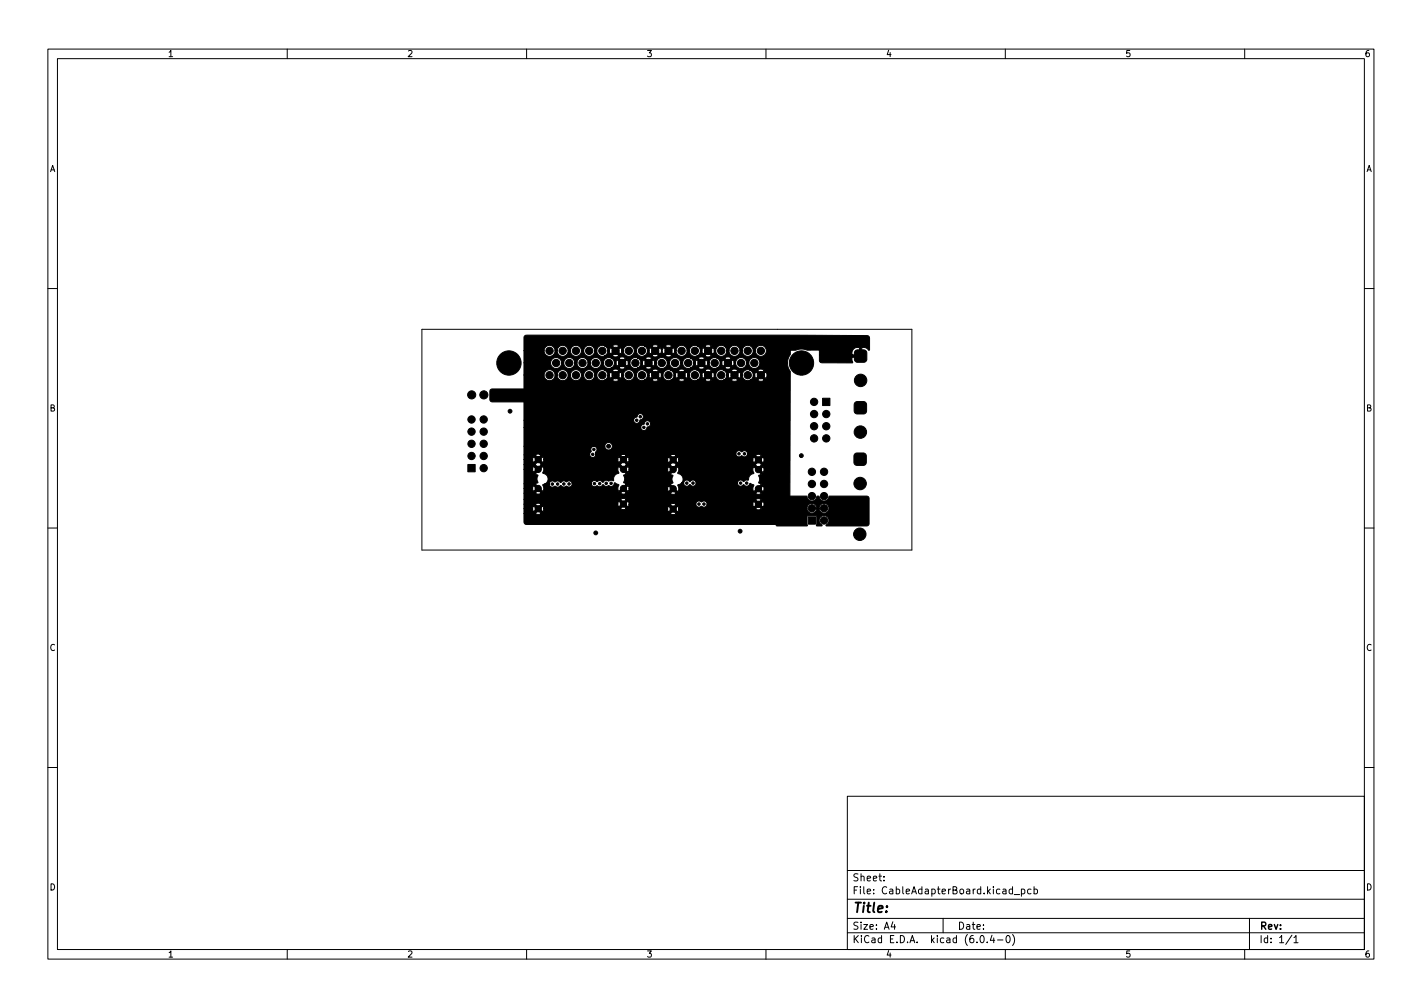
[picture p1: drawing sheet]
<svg xmlns="http://www.w3.org/2000/svg" width="297mm" height="210mm" viewBox="0 0 297 210" stroke-linecap="round" stroke-linejoin="round" font-family="sans-serif">
<defs><g id="words">
<text font-size="2.8" x="178" y="190.6">Title:</text>
<g font-size="2.1">
<text x="178" y="184">Sheet:</text>
<text x="178" y="186.7">File: CableAdapterBoard.kicad_pcb</text>
<text x="178" y="196.9">KiCad E.D.A. kicad (6.0.4-0)</text>
<text x="178" y="194.1">Size: A4</text>
<text x="200" y="194.1">Date:</text>
<text x="263" y="194.1">Rev:</text>
<text x="263" y="196.9">Id: 1/1</text>
</g>
<g font-size="1.8">
<text x="35" y="11.9">1</text>
<text x="85" y="11.9">2</text>
<text x="135" y="11.9">3</text>
<text x="185" y="11.9">4</text>
<text x="235" y="11.9">5</text>
<text x="285" y="11.9">6</text>
<text x="10.3" y="35.9">A</text>
<text x="285.3" y="35.9">A</text>
<text x="10.3" y="85.9">B</text>
<text x="285.3" y="85.9">B</text>
<text x="10.3" y="135.9">C</text>
<text x="285.3" y="135.9">C</text>
<text x="10.3" y="185.9">D</text>
<text x="285.3" y="185.9">D</text>
<text x="35" y="199.9">1</text>
<text x="85" y="199.9">2</text>
<text x="135" y="199.9">3</text>
<text x="185" y="199.9">4</text>
<text x="235" y="199.9">5</text>
<text x="285" y="199.9">6</text>
</g>
</g></defs>
<g fill="none" stroke="#000" stroke-width=".21">
<path d="M10 10.2h277v190.1h-277zM12 12.2h273v186.1h-273zM60 10.2v2M110 10.2v2M160 10.2v2M210 10.2v2M260 10.2v2M10 60.2h2M88.1 68.8h102.4v46h-102.4zM285 60.2h2M10 110.2h2M285 110.2h2"/>
<path d="M10 160.2h2M177 166.3h108v32h-108zM285 160.2h2M60 198.3v2M110 198.3v2M160 198.3v2M177 194.8h108M177 191.8h108M177 187.8h108M177 181.8h108M184.6 183.8v.1M184.6 183v.1"/>
<path d="M186.5 192.5l-.4 1h1M186.9 193v1M197 191.8v3M204.9 195.4l.2-.1a.8 .8 0 0 1 .5 .8 .8 .8 0 0 1-.5 .7 1 1 0 0 1-.2-1.4zM206.2 196.7v.1M207.2 195.3l-.3 1h.9M207.6 195.8v1M208.4 196.3h1.1M210 198.3v2M210.4 195.4l.1-.1a.8 .8 0 0 1 .5 .8 .8 .8 0 0 1-.5 .7 1 1 0 0 1-.1-1.4zM211.5 195.1a1.72 1.72 0 0 1 0 2.3M211.9 186.8h1.1"/>
<path d="M213.4 185.7l.4-.1 .3 .3-.2 .7h-.5M213.4 185.6v1.5M215.4 185.7l-.5-.1-.3 .3 .2 .7h.6M216 185.7l.4-.1 .3 .3-.1 .7h-.6M216 185.1v1.5M260 198.3v2M261 191.8v6.5M269.9 195.3l-1.3 1.9M270.3 195.8l.4-.5v1.5M270.3 196.8h.8"/>
</g>
<g fill="#000" stroke="#000" stroke-width=".21">
<path d="M109.6 70.1l.4-.1h55l16.1 .1 .5 .2v2.8h-.2l-.6-.5-.8-.1v2l-2 .1 .1 1.2-6.4-.1-.5-.3v-1.3h8.3v-1.5l-.4-.1a1.15 1.15 0 0 0-1.1 1.1v.5h-6.8v-1h-2.6a3 3 0 0 0-2.3 0h-1.2v1a2.98 2.98 0 0 0 0 3.5l-.1 31.9h-55l-.4-.1-.1-.4v-1.8h2.3l.7 .2 .5-.1h27l.7 .2 .5-.2-.6-.6-.6 .6h-27l-.6-.7-.6 .6h-2.3v-1h1.8l.1 .7 .7-.7h.7l.6 .7 .2-.7h16l.7 .2 .5-.1h8.7l.1 .6 .7-.6h.7l.6 .6 .2-.6h16l.7 .2 .5-.2-.6-.6-.6 .6h-16l-.2-.6-.6 .6h-.7l-.7-.6-.1 .6h-8.7l-.6-.7-.6 .6h-16l-.2-.6-.6 .6h-.7l-.7-.6-.1 .6h-1.8v-.9h2.3l.6 .6 .6-.7h16.1l.1 .7 .7-.7h.7l.6 .7 .2-.6h8.6l.6 .6 .6-.6-.1-.1 4.3 .1a.7 .7 0 0 0 .4 .6 .7 .7 0 0 0 .8-.2 .65 .65 0 0 0 .7 .2 .65 .65 0 0 0 .4-.6h9.6l.1 .6 .7-.6h.7l.6 .6 .2-.6-.2-.6-.6 .6h-.7l-.7-.6-.1 .6-9.6-.1a.7 .7 0 0 0-.5-.6 .7 .7 0 0 0-.7 .2 .65 .65 0 0 0-.7-.2 .65 .65 0 0 0-.4 .6l-4.9-.1-.5 .2h-8.6l-.2-.7-.6 .6h-.7l-.7-.6-.1 .6h-16.1l-.7-.1-.5 .2h-2.3v-1h20.1l.6 .6 .6-.6h27l.6 .6 .6-.6a1.07 1.07 0 0 0-1.2 0h-27a1.07 1.07 0 0 0-1.2 0h-20.1v-1.3h2.3l.7 .2 .5-.2h16.6l.7 .2 .5-.2h9.2l.7 .2 .5-.2h16.6a1.09 1.09 0 0 0 1.2 0l-.6-.6-.6 .6h-16.6l-.6-.6-.6 .6h-9.2l-.6-.6-.6 .6h-16.6l-.6-.6-.6 .6h-2.3v-1h1.8l.1 .6 .7-.6-.7-.6-.1 .6h-1.8v-1h2.3l1.6 1.6a1.35 1.35 0 0 0 0-1.4l1.3-.1a.71 .71 0 0 0 .5 .6 .71 .71 0 0 0 .8-.2 .77 .77 0 0 0 1.2-.2 .87 .87 0 0 0 1.2 .2 .64 .64 0 0 0 .7 .1 .64 .64 0 0 0 .4-.6h4a.71 .71 0 0 0 .5 .6 .71 .71 0 0 0 .8-.2 .73 .73 0 0 0 1.2-.2 .91 .91 0 0 0 1.2 .2 .71 .71 0 0 0 .8 .1 .71 .71 0 0 0 .4-.7l.9 .5a1.17 1.17 0 0 0-.1 1.3l.7-.6h.7l.6 .6 .2-.6h8.1l.1 .7 .7-.7-.7-.6-.1 .6h-8.1l-.2-.6-.6 .6h-.7l.9-.9h9.2l1.6 1.6a1.35 1.35 0 0 0 0-1.4l.7-.4h.5a.64 .64 0 0 0 .5 .6 .64 .64 0 0 0 .7-.3h.1a.67 .67 0 0 0 .8 .3 .67 .67 0 0 0 .5-.6h8.7a.66 .66 0 0 0 .4 .6 .66 .66 0 0 0 .8-.3h.1a.65 .65 0 0 0 .7 .3 .65 .65 0 0 0 .5-.5l.2-.1 .7 .4a1.36 1.36 0 0 0-.1 1.4l.7-.7h.7l.6 .7 .1-.2 .1-.5-.2-.6-.6 .6h-.7l.9-.9-.5-.3a1.51 1.51 0 0 0 0-1.5l.5-.3-.9-1h.7l.6 .7 .2-.6-.2-.7-.6 .6h-.7l-.6-.6a1.29 1.29 0 0 0 0 1.4l-.2 .1a1.17 1.17 0 0 0-.9 1l-.1 .4h-.6l-.3 .3-.5-.3h-.4l-.3 .1-.1 .5h-8.7l-.1-.3a.64 .64 0 0 0-.8-.3l-.4 .3-.6-.4a.64 .64 0 0 0-.7 .7h-.5a1.22 1.22 0 0 0 .3-1.3 1.22 1.22 0 0 0-1-.8v-.1a1.17 1.17 0 0 0 0-1.3l-1.6 1.6 .6 .3-.2 .8 .2 .7-.6 .3h-9.2l-.5-.4a1.51 1.51 0 0 0 0-1.5l.5-.2-.9-1h.7l.6 .6 .2-.6h8.1l.1 .7 .7-.7-.7-.6-.1 .6h-8.1l-.2-.6-.6 .6h-.7l-.7-.6a1.41 1.41 0 0 0 .1 1.4l-.2 .1a1.16 1.16 0 0 0-.9 1.2l-.1 .3-.5-.1-.5 .1a.66 .66 0 0 0-1.1 .3h-.2a.83 .83 0 0 0-1.2-.2 .65 .65 0 0 0-.7-.1 .65 .65 0 0 0-.4 .6h-4l-.2-.4a.86 .86 0 0 0-1.1 0 .75 .75 0 0 0-1.1 .2 .87 .87 0 0 0-1.3-.2 .65 .65 0 0 0-.7-.1 .65 .65 0 0 0-.4 .6h-.9l.4-.4a1.22 1.22 0 0 0-.8-1.9v-.1a1.16 1.16 0 0 0 0-1.3l-1.6 1.6 .6 .3a1.23 1.23 0 0 0 0 1.4l-.6 .3h-2.3v-3h1.8l.1 .6 .7-.6-.7-.6-.1 .6h-1.8v-1h2.3l.6 .6 .6-.6h16.6l.6 .6 .6-.5h9.2l.6 .6 .6-.6h16.6l.6 .6 .6-.7-.6-.6-.6 .7h-16.6l-.6-.7-.6 .7h-9.2v-.2l-.6-.6-.6 .7h-16.6l-.6-.7-.6 .7h-2.3v-1.1h1.8l.1 .7 .7-.6h.7l.6 .6 .2-.7h15.5l.1 .7 .7-.6h.7l.6 .6 .2-.6h8.1l.1 .6 .7-.6h.7l.6 .6 .2-.6h15.5l.1 .6 .7-.6h.7l.6 .6 .2-.5-.2-.7-.6 .6h-.7l-.7-.6-.1 .6h-15.5l-.2-.6-.6 .6h-.7l-.7-.6-.1 .6h-8.1l-.2-.7-.6 .7h-.7l-.7-.7-.1 .6h-15.5l-.2-.6-.6 .7h-.7l-.7-.7-.1 .6h-1.8v-.9h2.3l.6 .6 .6-.6-.2-.1h10.4a.64 .64 0 0 0 .5 .6 .64 .64 0 0 0 .7-.3l.1-.2h5.1l.6 .6 .6-.6h9.2l.6 .7 .6-.7a1.07 1.07 0 0 0-1.2 0h-9.2a1.07 1.07 0 0 0-1.2 0h-5.1v-.3h29.2a.71 .71 0 0 0 .5 .7 .71 .71 0 0 0 .8-.3v.1a.65 .65 0 0 0 1.1-.2h1.7l.6 .7 .6-.7-.7-.1-.5 .1h-1.7a.65 .65 0 0 0-.4-.9h-.4l-.3 .3-.3-.2a.65 .65 0 0 0-1 .5h-29.2l-.1-.1a.83 .83 0 0 0 0-1.3 .69 .69 0 0 0-.8 .1 .69 .69 0 0 0-.1 .9l-.3 .6-10.9-.1-.5 .2h-2.3v-1.8h16.8l.2 .5 .4 .2a.79 .79 0 0 0 1-.6 .79 .79 0 0 0-.7-.9 .79 .79 0 0 0-.9 .8h-16.8v-4l24.4 .1a.65 .65 0 0 0 .6 .6 .65 .65 0 0 0 .6-.6l.1-.1a.67 .67 0 0 0 .7-.6 .67 .67 0 0 0-.7-.7 .67 .67 0 0 0-.6 .7 .73 .73 0 0 0-.7 .6h-24.4v-1.5l22.9 .1a.66 .66 0 0 0 .7 .6 .66 .66 0 0 0 .6-.7 .69 .69 0 0 0 .7-.7 .69 .69 0 0 0-.8-.7 .69 .69 0 0 0-.6 .8l-.5 .2-.1 .4h-22.9v-9.4h4.1a1.15 1.15 0 0 0 1.2 1.2 1.15 1.15 0 0 0 1.1-1.2h.5l.3 .8 .5 .3a1.15 1.15 0 0 0 1.5-1.1h.5l.2 .8 .6 .3a1.15 1.15 0 0 0 1.5-1.1h.4l.3 .8 .5 .3a1.15 1.15 0 0 0 1.5-1.1h.5l.1 .6 .7 .5h2.4a1.23 1.23 0 0 0 1.4 0l-.7-.7-.7 .7h-1.6l.5-.4 .2-.7h.3l.2 .7 .7-.7h.7l.7 .7 .3-.7h.3l.3 .8 .5 .3a1.15 1.15 0 0 0 1.5-1.1h.4l.2 .6 .6 .5h2.5a1.23 1.23 0 0 0 1.4 0l-.7-.7-.7 .7h-1.7l.5-.4 .2-.7h.4l.2 .7 .7-.7h.7l.7 .7 .2-.7h.4l.1 .6 .7 .5h2.4a1.23 1.23 0 0 0 1.4 0l-.7-.7-.7 .7h-1.6l.5-.4 .2-.7h.3l.2 .7 .7-.7h.7l.7 .7 .2-.7h.4l.2 .6 .6 .5h2.4a1.23 1.23 0 0 0 1.4 0l-.7-.7-.7 .7h-1.6l.5-.4 .2-.7h.3l.3 .7 .6-.7h.8l.7 .7 .2-.7h.3l.2 .6 .6 .5h2.4a1.23 1.23 0 0 0 1.4 0l-.7-.7-.7 .7h-1.6l.5-.4 .2-.7h.4l.2 .7 .7-.7h.7l.7 .7 .2-.7h.3l.2 .6 .6 .5h2.4a1.23 1.23 0 0 0 1.4 0l-.7-.7-.7 .7h-1.6l.5-.4 .2-.7h.4l.2 .7 .7-.7h.7l.7 .7a1.23 1.23 0 0 0 0-1.4l-.7 .7h-.7l-.7-.7-.2 .7h-.4l-.1-.6-.6-.4h1.6l.7 .7 .7-.7a1.18 1.18 0 0 0-1.3 0h-1.7a1.14 1.14 0 0 0-1.6 1h-.3l-.2-.7-.7 .7h-.7l-.7-.7-.2 .7h-.4a1.13 1.13 0 0 0-.7-1h1.6l.7 .7 .7-.7a1.23 1.23 0 0 0-1.4 0l-1.7-.1a1.15 1.15 0 0 0-1.5 1.1h-.3l-.2-.7-.7 .7h-.8l-.6-.7-.3 .7h-.3a1.13 1.13 0 0 0-.7-1h1.6l.7 .7 .7-.7a1.23 1.23 0 0 0-1.4 0l-1.7-.1a1.15 1.15 0 0 0-1.5 1.1h-.4l-.2-.7-.7 .7h-.7l-.7-.7-.2 .7h-.3a1.13 1.13 0 0 0-.7-1h1.6l.7 .7 .7-.7a1.23 1.23 0 0 0-1.4 0l-1.7-.1a1.15 1.15 0 0 0-1.5 1.1h-.4l-.2-.7-.7 .7h-.7l-.7-.7-.2 .7h-.4a1.13 1.13 0 0 0-.7-1h1.7l.7 .7 .7-.7a1.23 1.23 0 0 0-1.4 0l-1.8-.1a1.15 1.15 0 0 0-1.5 1.1h-.4v-.2a1.15 1.15 0 0 0-1.2-.9 1.15 1.15 0 0 0-1.1 1.1h-.3l-.3-.7-.7 .7h-.7l-.7-.7-.2 .7h-.3a1.13 1.13 0 0 0-.8-1h1.7l.7 .7 .7-.7a1.23 1.23 0 0 0-1.4 0l-1.8-.1a1.15 1.15 0 0 0-1.4 1.1h-.5v-.2a1.15 1.15 0 0 0-1.2-.9 1.15 1.15 0 0 0-1.1 1.1h-.4l-.1-.2a1.15 1.15 0 0 0-1.2-.9 1.15 1.15 0 0 0-1 1.1h-.5v-.2a1.15 1.15 0 0 0-1.3-.9 1.15 1.15 0 0 0-1 1.1h-.5v-.2a1.15 1.15 0 0 0-1.2-.9 1.15 1.15 0 0 0-1.1 1.1h-4.1v-2.5h5.5l.3 .7 .5 .4a1.15 1.15 0 0 0 1.5-1.1h.5l.2 .7 .6 .4a1.15 1.15 0 0 0 1.5-1.1h.4l.3 .7 .5 .4a1.15 1.15 0 0 0 1.5-1.1h.5l.3 .7 .5 .4a1.15 1.15 0 0 0 1.5-1.1h.4l.2 .6 .6 .5h2.5a1.23 1.23 0 0 0 1.4 0l-.7-.7-.7 .7h-1.7l.5-.5 .2-.6h.4l.2 .7 .7-.7h.7l.7 .7 .2-.7h.4l.1 .6 .7 .5h2.4a1.23 1.23 0 0 0 1.4 0l-.7-.7-.7 .7h-1.6l.5-.5 .2-.6h.3l.2 .7 .7-.7h.7l.7 .7 .2-.7h.4l.3 .7 .5 .4a1.15 1.15 0 0 0 1.5-1.1h.5l.2 .7 .6 .4a1.15 1.15 0 0 0 1.5-1.1h.4l.2 .6 .6 .5h2.4a1.23 1.23 0 0 0 1.4 0l-.7-.7-.7 .7h-1.6l.5-.5 .2-.6h.3l.3 .7 .7-.7h.7l.7 .7 .2-.7h.3l.2 .6 .6 .5h2.5a1.23 1.23 0 0 0 1.3 0l-.6-.7-.7 .7h-1.7l.5-.5 .2-.6h.4l.2 .7 .7-.7h.7l.7 .7 .2-.7h.4l.2 .7 .5 .4a1.15 1.15 0 0 0 1.5-1.1h.5l.3 .7 .5 .4a1.15 1.15 0 0 0 1.5-.9 1.15 1.15 0 0 0-1-1.3 1.15 1.15 0 0 0-1.3 1.1h-.5v-.2a1.15 1.15 0 0 0-1.2-.9 1.15 1.15 0 0 0-1 1.1h-.4l-.2-.7-.7 .7h-.7l-.7-.7-.2 .7h-.4l-.1-.6-.6-.5h1.7l.7 .7 .6-.7a1.23 1.23 0 0 0-1.3 0h-1.8a1.15 1.15 0 0 0-1.5 1.1h-.3l-.2-.7-.7 .7h-.7l-.7-.7-.3 .7h-.3l-.2-.6-.5-.5h1.6l.7 .7 .7-.7a1.23 1.23 0 0 0-1.4 0h-1.7a1.15 1.15 0 0 0-1.5 1.1h-.4l-.1-.2a1.15 1.15 0 0 0-1.2-.9 1.15 1.15 0 0 0-1 1.1h-.5v-.2a1.15 1.15 0 0 0-1.3-.9 1.15 1.15 0 0 0-1 1.1h-.4l-.2-.7-.7 .7h-.7l-.7-.7-.2 .7h-.3l-.2-.6-.5-.5h1.6l.7 .7 .7-.7a1.23 1.23 0 0 0-1.4 0h-1.7a1.15 1.15 0 0 0-1.5 1.1h-.4l-.2-.7-.7 .7h-.7l-.7-.7-.2 .7h-.4l-.1-.6-.6-.5h1.7l.7 .7 .7-.7a1.23 1.23 0 0 0-1.4 0h-1.8a1.15 1.15 0 0 0-1.5 1.1h-.4v-.2a1.15 1.15 0 0 0-1.2-.9 1.15 1.15 0 0 0-1.1 1.1h-.5v-.2a1.15 1.15 0 0 0-1.2-.9 1.15 1.15 0 0 0-1.1 1.1h-.4l-.1-.2a1.15 1.15 0 0 0-1.2-.9 1.15 1.15 0 0 0-1 1.1h-.5v-.2a1.15 1.15 0 0 0-1.2-.9 1.15 1.15 0 0 0-1.1 1.1h-5.5v-2.6h4.1l.3 .8 .5 .3a1.15 1.15 0 0 0 1.5-1.1h.5l.3 .8 .5 .3a1.15 1.15 0 0 0 1.5-1.1h.5l.2 .8 .6 .3a1.15 1.15 0 0 0 1.5-1.1h.4l.3 .8 .5 .3a1.15 1.15 0 0 0 1.5-1.1h.5l.1 .6 .7 .5h2.4a1.23 1.23 0 0 0 1.4 0l-.7-.7-.7 .7h-1.6l.5-.4 .2-.6h.3l.2 .6 .7-.6h.7l.7 .6 .3-.7h.3l.3 .8 .5 .3a1.15 1.15 0 0 0 1.5-1.1h.4l.2 .6 .6 .5h2.5a1.23 1.23 0 0 0 1.4 0h1.3a1.23 1.23 0 0 0 1.4 0l-.7-.7-.7 .7h-1.3l-.7-.7-.7 .7h-1.7l.5-.4 .2-.6h.4l.2 .6 .7-.6h.7l.7 .6 .3-.6 .4 .6 .7-.6h.7l.7 .6 .2-.7h.3l.3 .8 .5 .3a1.15 1.15 0 0 0 1.5-1.1h.5l.2 .6 .6 .5h2.4a1.23 1.23 0 0 0 1.4 0l-.7-.7-.7 .7h-1.6l.5-.4 .2-.6h.3l.3 .6 .6-.6h.8l.7 .6 .2-.7h.3l.3 .8 .5 .3a1.15 1.15 0 0 0 1.5-1.1h.5l.3 .8 .5 .3a1.15 1.15 0 0 0 1.5-1.1h.4l.3 .8 .5 .3a1.15 1.15 0 0 0 1.5-1.1h.5l.3 .8 .5 .3a1.15 1.15 0 0 0 1.5-.8 1.15 1.15 0 0 0-1-1.4 1.15 1.15 0 0 0-1.3 1.1h-.5v-.2a1.15 1.15 0 0 0-1.2-.9 1.15 1.15 0 0 0-1.1 1.1h-.4v-.2a1.15 1.15 0 0 0-1.3-.9 1.15 1.15 0 0 0-1 1.1h-.5v-.2a1.15 1.15 0 0 0-1.2-.9 1.15 1.15 0 0 0-1.1 1.1h-.3l-.2-.6-.7 .7h-.8l-.6-.7-.3 .7h-.3l-.2-.6-.5-.5h1.6l.7 .7 .7-.7a1.23 1.23 0 0 0-1.4 0h-1.7a1.15 1.15 0 0 0-1.5 1h-.5v-.2a1.15 1.15 0 0 0-1.2-.9 1.15 1.15 0 0 0-1.1 1.1h-.3l-.2-.6-.7 .7h-.7l-.7-.7-.4 .6-.3-.6-.7 .7h-.7l-.7-.7-.2 .7h-.4l-.1-.6-.6-.5h1.7l.7 .7 .7-.7h1.3l.7 .7 .7-.7a1.23 1.23 0 0 0-1.4 0h-1.3a1.24 1.24 0 0 0-1.4 0h-1.8a1.15 1.15 0 0 0-1.5 1h-.4v-.2a1.15 1.15 0 0 0-1.2-.9 1.15 1.15 0 0 0-1.1 1.1h-.3l-.3-.6-.7 .7h-.7l-.7-.7-.2 .7h-.3l-.2-.6-.6-.5h1.7l.7 .7 .7-.7a1.23 1.23 0 0 0-1.4 0h-1.8a1.15 1.15 0 0 0-1.4 1h-.5v-.2a1.15 1.15 0 0 0-1.2-.9 1.15 1.15 0 0 0-1.1 1.1h-.4l-.1-.2a1.15 1.15 0 0 0-1.2-.9 1.15 1.15 0 0 0-1 1.1h-.5v-.2a1.15 1.15 0 0 0-1.3-.9 1.15 1.15 0 0 0-1 1.1h-.5v-.2a1.15 1.15 0 0 0-1.2-.9 1.15 1.15 0 0 0-1.1 1.1h-4.1v-2.7zM178.7 73.2l1.7-.2 .5 .3 .2 1.7-.3 .5-1.7 .1-.5-.2-.1-1.7zM97.7 97h1.6v1.5h-1.6zM102.8 81.6h1.7v1.7h-1.7zM102.5 81.3l.3-.1h8.2v2.7h-8.3l-.4-.5v-1.7zM171.8 83.1h1.6v1.6h-1.6zM178.6 94.7l1.7-.1 .5 .2 .2 1.7-.3 .5-1.7 .2-.5-.3-.1-1.7zM178.6 84.1l.5-.3 1.7 .2 .2 .5-.1 1.7-.5 .2-1.7-.1-.3-.5zM162.1 103.6h6.4a1.09 1.09 0 0 0 1.1 1 1.09 1.09 0 0 0 1.1-1h.4a1.09 1.09 0 0 0 1.1 1 1.09 1.09 0 0 0 1-1l8.1 .1 .3 .4-.1 5.2-.1 .4-.4 .1h-8.3l-.2-.1a1.06 1.06 0 0 0 .4-1.7 1.06 1.06 0 0 0-1.7 .1 1.06 1.06 0 0 0 .5 1.6l-.1 .1-1.1-.1v-2h-1.7l-.2 .2 .1 1.8-.1 .1h-6.3l-.2-.1v-3.6h6.5a1.02 1.02 0 0 0 1 1.1 1.02 1.02 0 0 0 1-1.1h.5a1.02 1.02 0 0 0 1.5 1 1.02 1.02 0 0 0 .2-1.8 1.02 1.02 0 0 0-1.7 .6v.2h-.5a1.02 1.02 0 0 0-1-1 1.02 1.02 0 0 0-1 1h-6.5zM168.8 107.9h1.6v1.5h-1.6zM178.6 105.3l1.7-.1 .5 .2 .1 1.7-.3 .5-1.6 .2-.6-.3-.1-1.7z"/>
<circle cx="106.3" cy="75.8" r="2.54"/>
<circle cx="114.8" cy="78.3" r=".76"/>
<circle cx="114.8" cy="73.3" r=".76"/>
<circle cx="116.2" cy="75.8" r=".76"/>
<circle cx="117.5" cy="78.3" r=".76"/>
<circle cx="117.5" cy="73.3" r=".76"/>
<circle cx="118.9" cy="75.8" r=".76"/>
<circle cx="120.3" cy="78.3" r=".76"/>
<circle cx="120.3" cy="73.3" r=".76"/>
<circle cx="121.7" cy="75.8" r=".76"/>
<circle cx="123.1" cy="78.3" r=".76"/>
<circle cx="123.1" cy="73.3" r=".76"/>
<circle cx="124.4" cy="75.8" r=".76"/>
<circle cx="125.8" cy="73.3" r=".76"/>
<circle cx="125.8" cy="78.3" r=".76"/>
<circle cx="127.2" cy="75.8" r=".76"/>
<circle cx="128.6" cy="73.3" r=".76"/>
<circle cx="128.6" cy="78.3" r=".76"/>
<circle cx="130" cy="75.8" r=".76"/>
<circle cx="131.4" cy="78.3" r=".76"/>
<circle cx="131.4" cy="73.3" r=".76"/>
<circle cx="132.7" cy="75.8" r=".76"/>
<circle cx="134.1" cy="78.3" r=".76"/>
<circle cx="134.1" cy="73.3" r=".76"/>
<circle cx="135.5" cy="75.8" r=".76"/>
<circle cx="136.9" cy="73.3" r=".76"/>
<circle cx="136.9" cy="78.3" r=".76"/>
<circle cx="138.2" cy="75.8" r=".76"/>
<circle cx="139.6" cy="73.3" r=".76"/>
<circle cx="139.6" cy="78.3" r=".76"/>
<circle cx="141" cy="75.8" r=".76"/>
<circle cx="142.4" cy="73.3" r=".76"/>
<circle cx="142.4" cy="78.3" r=".76"/>
<circle cx="143.7" cy="75.8" r=".76"/>
<circle cx="145.1" cy="73.3" r=".76"/>
<circle cx="145.1" cy="78.3" r=".76"/>
<circle cx="146.5" cy="75.8" r=".76"/>
<circle cx="147.9" cy="78.3" r=".76"/>
<circle cx="147.9" cy="73.3" r=".76"/>
<circle cx="149.3" cy="75.8" r=".76"/>
<circle cx="150.7" cy="78.3" r=".76"/>
<circle cx="150.7" cy="73.3" r=".76"/>
<circle cx="152.1" cy="75.8" r=".76"/>
<circle cx="153.4" cy="73.3" r=".76"/>
<circle cx="153.4" cy="78.3" r=".76"/>
<circle cx="154.8" cy="75.8" r=".76"/>
<circle cx="156.2" cy="73.3" r=".76"/>
<circle cx="156.2" cy="78.3" r=".76"/>
<circle cx="157.6" cy="75.8" r=".76"/>
<circle cx="158.9" cy="73.3" r=".76"/>
<circle cx="158.9" cy="78.3" r=".76"/>
<circle cx="167.4" cy="75.8" r="2.54"/>
<circle cx="179.8" cy="79.4" r="1.3"/>
<circle cx="98.5" cy="90.1" r=".76"/>
<circle cx="98.5" cy="92.7" r=".76"/>
<circle cx="98.5" cy="87.6" r=".76"/>
<circle cx="98.5" cy="95.2" r=".76"/>
<circle cx="98.5" cy="82.4" r=".85"/>
<circle cx="101" cy="92.7" r=".76"/>
<circle cx="101" cy="97.7" r=".76"/>
<circle cx="101" cy="87.6" r=".76"/>
<circle cx="101" cy="95.2" r=".76"/>
<circle cx="101" cy="90.1" r=".76"/>
<circle cx="101.1" cy="82.4" r=".85"/>
<circle cx="106.5" cy="85.9" r=".4"/>
<circle cx="110.8" cy="83.8" r=".4"/>
<circle cx="112.4" cy="96" r=".65"/>
<circle cx="112.4" cy="98" r=".65"/>
<circle cx="114" cy="90.8" r=".4"/>
<circle cx="117.2" cy="87.7" r=".4"/>
<circle cx="120.4" cy="84.4" r=".4"/>
<circle cx="123.8" cy="94.9" r=".26"/>
<circle cx="124.1" cy="93.8" r=".26"/>
<circle cx="125.5" cy="88.1" r=".4"/>
<circle cx="125.9" cy="80.4" r=".4"/>
<circle cx="127.1" cy="93.2" r=".4"/>
<circle cx="128.6" cy="83" r=".4"/>
<circle cx="130.2" cy="96" r=".65"/>
<circle cx="130.2" cy="98" r=".65"/>
<circle cx="133" cy="87.7" r=".26"/>
<circle cx="133.7" cy="87" r=".26"/>
<circle cx="134.5" cy="89.2" r=".26"/>
<circle cx="135.2" cy="88.5" r=".26"/>
<circle cx="140.6" cy="87.1" r=".4"/>
<circle cx="140.6" cy="91.4" r=".4"/>
<circle cx="140.6" cy="98" r=".65"/>
<circle cx="140.6" cy="96" r=".65"/>
<circle cx="147.9" cy="83" r=".4"/>
<circle cx="147.9" cy="88" r=".4"/>
<circle cx="154.4" cy="94.7" r=".26"/>
<circle cx="155.5" cy="94.7" r=".26"/>
<circle cx="158.4" cy="98" r=".65"/>
<circle cx="158.4" cy="96" r=".65"/>
<circle cx="162.4" cy="95.6" r=".4"/>
<circle cx="167.4" cy="95.1" r=".4"/>
<circle cx="169.6" cy="98.5" r=".76"/>
<circle cx="170.1" cy="89" r=".76"/>
<circle cx="170.1" cy="83.9" r=".76"/>
<circle cx="170.1" cy="86.5" r=".76"/>
<circle cx="170.1" cy="91.5" r=".76"/>
<circle cx="172.1" cy="98.5" r=".76"/>
<circle cx="172.6" cy="86.5" r=".76"/>
<circle cx="172.6" cy="91.5" r=".76"/>
<circle cx="172.6" cy="89" r=".76"/>
<circle cx="179.7" cy="90.2" r="1.3"/>
<circle cx="112.4" cy="106.2" r=".65"/>
<circle cx="112.4" cy="102" r=".65"/>
<circle cx="115.4" cy="101.1" r=".26"/>
<circle cx="116.5" cy="101.1" r=".26"/>
<circle cx="117.8" cy="101" r=".26"/>
<circle cx="118.9" cy="101" r=".26"/>
<circle cx="119.8" cy="100.1" r=".4"/>
<circle cx="122.3" cy="100.1" r=".4"/>
<circle cx="124.2" cy="101" r=".26"/>
<circle cx="124.5" cy="111.3" r=".4"/>
<circle cx="124.5" cy="108.4" r=".4"/>
<circle cx="125.3" cy="101" r=".26"/>
<circle cx="126.6" cy="100.9" r=".26"/>
<circle cx="127.6" cy="100.9" r=".26"/>
<circle cx="130.2" cy="105.2" r=".65"/>
<circle cx="130.2" cy="102" r=".65"/>
<circle cx="140.6" cy="106.3" r=".65"/>
<circle cx="140.6" cy="102" r=".65"/>
<circle cx="143.5" cy="100.9" r=".26"/>
<circle cx="144.8" cy="100.9" r=".26"/>
<circle cx="146" cy="100.1" r=".4"/>
<circle cx="146" cy="105.2" r=".26"/>
<circle cx="147" cy="105.2" r=".26"/>
<circle cx="147.8" cy="100.1" r=".4"/>
<circle cx="149.6" cy="100.1" r=".4"/>
<circle cx="151.3" cy="100.1" r=".4"/>
<circle cx="153.2" cy="100.1" r=".4"/>
<circle cx="154.6" cy="110.9" r=".4"/>
<circle cx="154.6" cy="108.4" r=".4"/>
<circle cx="154.7" cy="100.9" r=".26"/>
<circle cx="156" cy="100.9" r=".26"/>
<circle cx="158.4" cy="102" r=".65"/>
<circle cx="158.4" cy="105.3" r=".65"/>
<circle cx="169.6" cy="101.1" r=".76"/>
<circle cx="169.6" cy="106.1" r=".76"/>
<circle cx="169.6" cy="103.6" r=".76"/>
<circle cx="172.1" cy="106.1" r=".76"/>
<circle cx="172.1" cy="108.7" r=".76"/>
<circle cx="172.1" cy="101.1" r=".76"/>
<circle cx="172.1" cy="103.6" r=".76"/>
<circle cx="179.6" cy="111.5" r="1.3"/>
<circle cx="179.7" cy="101" r="1.3"/>
</g>
<path d="M124.4 75.8h.5" fill="none" stroke="#000" stroke-width=".3"/>
<use href="#words"/>
</svg>
